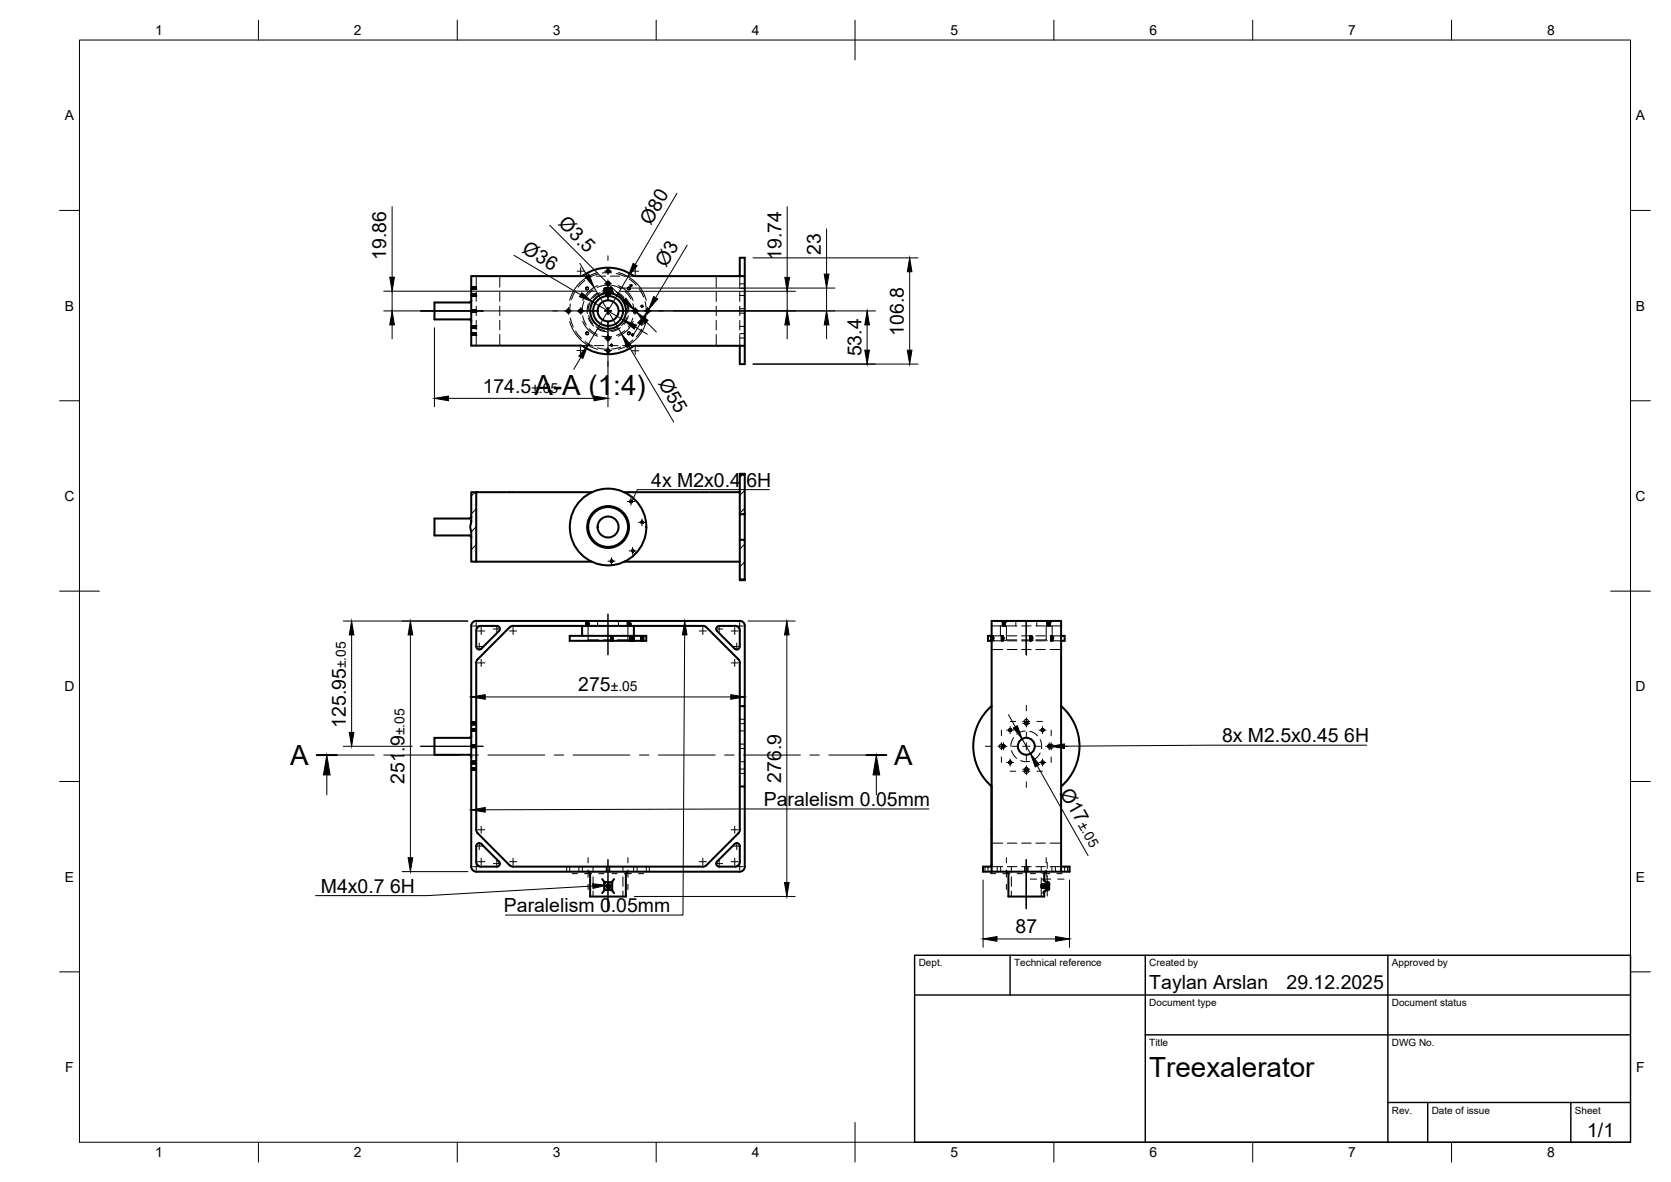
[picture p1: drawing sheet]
<svg xmlns="http://www.w3.org/2000/svg" width="420mm" height="297mm" viewBox="0 0 420 297" stroke-linecap="round" stroke-linejoin="round" font-family="sans-serif">
<defs><g id="words">
<g font-size="7">
<text x="134.4" y="99.4">A-A (1:4)</text>
<text x="73" y="192.2">A</text>
<text x="224.9" y="192.2">A</text>
<text x="289" y="270.6">Treexalerator</text>
</g>
<g font-size="4.9">
<text x="140.2" y="56.4" transform="rotate(45 140.2 56.4)">Ø3.5</text>
<text x="163.6" y="56.8" transform="rotate(-60 163.6 56.8)">Ø80</text>
<text x="97.1" y="65.3" transform="rotate(-90 97.1 65.3)">19.86</text>
<text x="131" y="63.4" transform="rotate(31 131 63.4)">Ø36</text>
<text x="196.5" y="65.3" transform="rotate(-90 196.5 65.3)">19.74</text>
<text x="206.4" y="64.1" transform="rotate(-90 206.4 64.1)">23</text>
<text x="167.5" y="67.4" transform="rotate(-59 167.5 67.4)">Ø3</text>
<text x="216.6" y="89.6" transform="rotate(-90 216.6 89.6)">53.4</text>
<text x="227.3" y="84.4" transform="rotate(-90 227.3 84.4)">106.8</text>
<text x="121.4" y="98.6">174.5</text>
<text x="165.4" y="96.3" transform="rotate(59 165.4 96.3)">Ø55</text>
<text x="163.7" y="122.4">4x M2x0.4</text>
<text x="187.7" y="122.4">6H</text>
<text x="145.4" y="173.7">275</text>
<text x="87" y="182.9" transform="rotate(-90 87 182.9)">125.95</text>
<text x="307.3" y="186.6">8x M2.5x0.45</text>
<text x="338" y="186.6">6H</text>
<text x="101.7" y="197" transform="rotate(-90 101.7 197)">251.9</text>
<text x="196.4" y="196.8" transform="rotate(-90 196.4 196.8)">276.9</text>
<text x="192" y="202.6">Paralelism 0.05mm</text>
<text x="266.4" y="199.2" transform="rotate(61 266.4 199.2)">Ø17</text>
<text x="80.7" y="224.4">M4x0.7</text>
<text x="98.1" y="224.4">6H</text>
<text x="126.7" y="229.3">Paralelism 0.05mm</text>
<text x="255.4" y="234.5">87</text>
<text x="289" y="248.5">Taylan Arslan</text>
<text x="323.5" y="248.5">29.12.2025</text>
<text x="399.1" y="285.7">1/1</text>
</g>
<g font-size="3.5">
<text x="39" y="8.8">1</text>
<text x="89" y="8.8">2</text>
<text x="139" y="8.8">3</text>
<text x="189" y="8.8">4</text>
<text x="239" y="8.8">5</text>
<text x="289" y="8.8">6</text>
<text x="339" y="8.8">7</text>
<text x="389" y="8.8">8</text>
<text x="16.3" y="30.2">A</text>
<text x="411.3" y="30.2">A</text>
<text x="16.3" y="78">B</text>
<text x="411.3" y="78">B</text>
<text x="133.6" y="98.6">±.05</text>
<text x="16.2" y="125.9">C</text>
<text x="411.2" y="125.9">C</text>
<text x="87" y="167.9" transform="rotate(-90 87 167.9)">±.05</text>
<text x="16.2" y="173.7">D</text>
<text x="153.6" y="173.7">±.05</text>
<text x="411.2" y="173.7">D</text>
<text x="101.7" y="184.8" transform="rotate(-90 101.7 184.8)">±.05</text>
<text x="271" y="207.3" transform="rotate(61 271 207.3)">±.05</text>
<text x="16.3" y="221.6">E</text>
<text x="411.3" y="221.6">E</text>
<text x="16.4" y="269.4">F</text>
<text x="411.4" y="269.4">F</text>
<text x="39" y="290.8">1</text>
<text x="89" y="290.8">2</text>
<text x="139" y="290.8">3</text>
<text x="189" y="290.8">4</text>
<text x="239" y="290.8">5</text>
<text x="289" y="290.8">6</text>
<text x="339" y="290.8">7</text>
<text x="389" y="290.8">8</text>
</g>
<g font-size="2.5">
<text x="231" y="242.9">Dept.</text>
<text x="255" y="242.9">Technical reference</text>
<text x="289" y="242.9">Created by</text>
<text x="350" y="242.9">Approved by</text>
<text x="289" y="252.8">Document type</text>
<text x="350" y="252.8">Document status</text>
<text x="289" y="262.9">Title</text>
<text x="350" y="262.9">DWG No.</text>
<text x="350" y="279.9">Rev.</text>
<text x="360" y="279.9">Date of issue</text>
<text x="396" y="279.9">Sheet</text>
</g>
</g></defs>
<!-- layer: Visible -->
<g fill="none" stroke="#000" stroke-width=".51">
<path d="M118.5 75.5l-.1 .2-.4 .3h-8.8v4.3h8.8h.3l.2 .5M146.7 69.2a10.9 10.9 0 0 1 12.3 0M146.8 69.2l-.8 .2h-27.5v17.5h27.4M152.2 72.4h1.5M152.2 72.4l-.3 .2-.1 1-.4 .3M153.7 72.4l.2 .2 .1 .9 .4 .4M159 69.2l.8 .2h26.2M186 69.4v-4.6h1.3v26.7h-1.3v-4.6M186 69.4h1.3M146 86.8l.7 .3M186 86.9h-26.5a11.1 11.1 0 0 1-12.8 .2M186 86.9h1.3"/>
<path d="M186 119.3h1.3v9.9h-1.3zM186 119.3v-.2h1.3v.2M118.5 123.7h1.2v17.4h-1.2v-7.4l-.3-1.1 .3-1.4zM118.5 129.8l-.1 .2-.4 .3h-8.8v4.3h8.8h.3l.2 .5M119.7 123.7h29.2M156.9 123.7h29.1M158.5 125.9v.3M158.9 138.3v.3M159.3 138.5l-.1-.3-.3 .1 .4 .1-.3 .3 .3-.2M161.3 131.1l.3-.1 .1 .3-.4 .1 .3-.2zM161.3 131.1v.3M186 135.6h1.3v10h-1.3z"/>
<path d="M186 129.2v6.4M187.3 129.2v6.4M119.7 141.1h29.1M124.9 157.3h-3.9a1.26 1.26 0 0 0-1.3 1.2v4a.77 .77 0 0 0 .5 .7 .77 .77 0 0 0 .8-.2M124.9 157.3a.75 .75 0 0 1 .7 .5 .75 .75 0 0 1-.1 .8l-4.5 4.4M129 157.3h48l.6 .3 8.1 8.1M129 157.3l-.9 .3-8 8.1M143.3 159.8h19.2v1.2h-19.2zM146.4 157.3v2.5M153.6 141.1h.3M153.6 140.9l.3-.1 .1 .3-.3 .1 .3-.2zM153.6 140.9v.3"/>
<path d="M157 141.1h29M159.4 157.3v2.5M180.3 157.5l.5-.2h4a1.26 1.26 0 0 1 1.2 1.2v4a.76 .76 0 0 1-.5 .7 .76 .76 0 0 1-.8-.2l-4.4-4.4a.75 .75 0 0 1 0-1.1zM186 145.6v.2h1.3v-.2M249.3 159.8h-.9v1.2h.9M266.8 159.8h.9v1.2h-.9M120.1 165.7l-.4 .9 .1 42.2 .3 .6 8 8 .9 .4M185.7 165.7l.3 .9v41.9l-.3 .9M186 177.5h1.3v-20.2a1.23 1.23 0 0 0-1.3-1.3h-66.2a1.26 1.26 0 0 0-1.3 1.3v60.5a1.29 1.29 0 0 0 1.2 1.3h66.3a1.3 1.3 0 0 0 1.3-1.3v-20.2h-1.3M187.3 177.5v20.1M249.4 177.4a13.4 13.4 0 0 0-.1 20.2v20.2M266.8 177.5a13.4 13.4 0 0 1 0 20.1"/>
<path d="M118 185.4h-8.8v4.3h8.8M118 189.7h.3l.2 .5M118.5 184.9l-.2 .4-.3 .1M252.1 187.4l.3-.1 .2 .2M252.1 187.4l.3-.1 .2 .2-.1 .3h-.3l.4-.2M252.1 187.3v.4M252.3 187.3v.5M252.6 187.4v.2M253.8 183.3l.3-.1 .2 .2M253.8 191.4l.3-.1 .2 .2M253.8 191.4l.4 .1-.1 .3-.2 .1 .4-.2M253.8 183.3l.4 .1-.1 .3h-.3"/>
<path d="M253.8 183.3v.4M253.8 191.4v.4M254.3 183.6l-.2 .2-.3-.1M254.3 183.4v.2M254.3 191.5v.2M257.9 181.6l.3-.1 .2 .4M257.9 193.1l.2-.1a.28 .28 0 0 1 .3 .4 .28 .28 0 0 1-.5 .1M257.9 193.1l.2-.1 .2 .3-.2 .3-.2-.1M257.9 181.6h.3l.1 .2-.1 .2h-.3M257.9 181.6v.4M257.9 193.1v.4M258.3 181.8h-.5"/>
<path d="M258.3 193.3h-.5M258.4 181.9l-.3 .2-.2-.1M262 183.3l.2-.1 .2 .2M262 183.3l.2-.1 .2 .2-.1 .3h-.3M262 191.4v.4M262 183.3v.4M262 191.4h.1a.28 .28 0 0 1 .3 .3 .28 .28 0 0 1-.4 .1l.2 .1 .2-.2-.1-.3zM262.5 183.4l-.2 .3h-.3M263.6 187.4l.1-.1a.28 .28 0 0 1 .4 .1 .28 .28 0 0 1-.1 .4 .28 .28 0 0 1-.4-.1l.3 .1 .2-.2-.2-.3zM263.6 187.3v.4M263.8 187.3v.5M119.7 212.6v3.9a1.26 1.26 0 0 0 1.3 1.3h3.9"/>
<path d="M121 212.1l4.5 4.4a.75 .75 0 0 1 .1 .8 .75 .75 0 0 1-.7 .5M121 212.1a.75 .75 0 0 0-.8-.2 .75 .75 0 0 0-.4 .7M147.9 219l.2 .1 .3 .4M148.4 219.5v5.8h9v-5.8M157.9 219l-.4 .3-.1 .2M185.7 209.4l-8.1 8-.6 .4h-48M186 212.6a.75 .75 0 0 0-.5-.7 .75 .75 0 0 0-.8 .2l-4.4 4.4a.75 .75 0 0 0-.2 .8 .75 .75 0 0 0 .7 .5h4a1.26 1.26 0 0 0 1.2-1.3v-3.9M249.3 217.8h-2.1v1.3h2.1M253.1 219l.2 .1 .3 .4M253.6 219.5v5.8h9v-.9a.79 .79 0 0 1 .7-.7M262.6 219.5v1.4M263.1 219l-.5 .3v.2"/>
<path d="M266.8 217.8h2.1v1.3h-19.6M266.8 217.8v-61.8h-17.5v63.1M266.8 217.8v1.3M151.4 220.9l.5 .7v2.2l-.5 .6M152.2 221.9l-.3-.2h2l-.2 .2M152.2 223.4l-.3 .3h2l.5 .7M152.9 222.3l.4 .1v.4l-.2 .3h-.4l-.2-.3 .1 .2 .5 .2 .3-.3M152.9 222.3l.4 .1 .1 .5M152.9 222.3l-.3 .1-.1 .3M154.4 220.9l-.5 .7v2.1l-.2-.3M262.3 220.9l.4 .6 .9 .2 .2 .2v1.7l-1 .2-.5 .6M262.6 220.9a.75 .75 0 0 0 .7 .8"/>
<circle cx="142.9" cy="78.1" r=".37"/>
<circle cx="146" cy="78.1" r=".43"/>
<circle cx="152.9" cy="78.1" r="4.5"/>
<circle cx="152.9" cy="68.1" r=".37"/>
<circle cx="152.9" cy="71.2" r=".43"/>
<circle cx="152.9" cy="78.1" r="2.64"/>
<circle cx="152.9" cy="78.1" r="3.8"/>
<circle cx="159.8" cy="78.1" r=".43"/>
<circle cx="162.9" cy="78.1" r=".37"/>
<circle cx="152.9" cy="88.1" r=".37"/>
<circle cx="152.9" cy="85" r=".43"/>
<circle cx="152.9" cy="132.4" r="9.6"/>
<circle cx="152.9" cy="132.4" r="5.3"/>
<circle cx="152.9" cy="132.4" r="2.64"/>
<circle cx="152.9" cy="132.4" r="5"/>
<circle cx="158.7" cy="126" r=".21"/>
<circle cx="258.1" cy="187.5" r="2.13"/>
</g>
<!-- layer: Hidden -->
<g fill="none" stroke="#000" stroke-width=".25">
<path d="M118.5 77.8v.7l.1-.7v.6v-.5l-.1 .5 .2-.5v.5M118.5 77.8l.1 .7v-.7v.4M118.5 73.8l.1 .6v-.6v.1v.3v-.4l-.1 .6zM118.5 72.1l.1 .6v-.6v.1v.3v-.4l-.1 .6zM118.5 77.8h.1M118.5 73.8h.1M118.5 72.1h.1M118.5 77.8v.1M118.5 78.4h.1M118.5 74.3h.1M118.5 72.7h.1M118.5 78.4l.1 .1"/>
<path d="M118.5 74.3l.1 .1M118.5 77.9h.1M118.6 78.5h.1M118.6 74.4h.1M118.6 72.7h.1M118.6 77.8h.1M118.6 78.4v.1M118.6 77.8v.1M118.6 73.8h.1M118.6 74.3v.1M118.6 72.1h.1M118.6 78.4h.1"/>
<path d="M118.6 74.3h.1M118.6 77.8l.1 .1M118.6 78.4l.1 .1M118.6 74.3l.1 .1M118.6 74.2v.1v-.5l-.1 .5v-.5l.2 .5M118.6 72.5v.2v-.6l-.1 .6v-.6l.2 .5M118.6 77.9h.1M118.7 78.5h.1M118.7 74.4h.1M118.7 72.7h.1M118.7 72.7h.2M118.7 78.4l.2 .1"/>
<path d="M118.7 78.4v.1M118.7 74.3l.2 .1M118.7 74.3v.1M118.7 77.8h.1M118.7 73.8h.1M118.7 72.1h.1M118.7 77.8v.1M118.8 78.1v-.2l.1 .5v-.5l.1 .5 .1-.5-.1 .5v-.5l-.1 .5v-.5l-.1 .3M118.8 73.8l.1 .6 .1-.6-.1 .6v-.6l-.1 .6-.1-.3v.2l.1 .1zM118.8 77.8h.1M118.8 73.8h.1M118.8 72.1h.1"/>
<path d="M118.8 77.8l.1 .1M118.9 77.9v.5l-.1-.6v.7v-.7l.1 .7v-.7l.1 .1M118.9 73.8h.1M118.9 72.1h.1M118.9 78.5h.1M118.9 74.4h.1M118.9 72.7h.1M118.9 77.8h.1M118.9 78.4v.1M118.9 77.8v.1M118.9 74.3v.1M118.9 78.4h.1"/>
<path d="M118.9 74.3h.1M119 77.8v.1M119 78.4v.1M119 73.8h.1M119 74.3v.1M119 72.1h.1M119 72.7h.1M119 77.9h.1M119 78.5h.1M119 74.4h.1M119 73.9v.4l-.1-.5v.5l-.1-.5v.2M119 72.2v.5l-.1-.6v.6l-.1-.6 .1 .6 .1-.6-.1 .6-.1-.6v.6l-.1-.3"/>
<path d="M119 78.4h.1M119 74.3h.1M119.1 77.8v.7l.1-.7v.7l.1-.5M119.1 73.8v.6l.1-.6v.6l.1-.6 .1 .5v-.5l.1 .4M119.1 73.8v.6l.1-.6v.6l.1-.4M119.1 72.1l.1 .6 .1-.4-.1 .4v-.6l-.1 .6zM119.1 77.8h.1M119.1 73.8h.1M119.1 72.1h.1M119.1 78.4v.1M119.1 77.8v.1M119.1 74.3v.1"/>
<path d="M119.1 72.7h.1M119.1 73.9l-.1 .4v-.5l-.1 .5v-.5l-.1 .4M119.1 72.2l-.1 .5v-.6l-.1 .6v-.6l-.1 .4M119.1 78.5h.1M119.1 74.4h.1M119.1 77.9h.1M119.1 78.1l.1 .3 .1-.5v.5l.1-.5v.5M119.1 74l.1 .3 .1-.5v.5l.1-.5v.5M119.1 72.4l.1 .3v-.6l.1 .6 .1-.6v.6M119.2 77.8h.1M119.2 73.8h.1M119.2 72.1h.1"/>
<path d="M119.2 77.8h.2M119.2 77.8l-.1 .1M119.2 73.8h.2M119.2 73.8h-.1M119.2 72.1h.2M119.2 72.1h-.1M119.2 78l.1 .4v-.5l.1 .5v-.5l.1 .4M119.2 72.2l.1 .4v-.5l.1 .6v-.6l.1 .4M119.2 78.5h.1M119.2 74.4h.1M119.2 72.7h.1M119.3 78.5h.1"/>
<path d="M119.3 74.4h.1M119.3 72.7h.1M119.4 72.4v-.3v.6l.1-.6v.6l.1-.1M119.4 77.8v.7l.1-.7 .1 .7zM119.4 72.4v-.3l.1 .6v-.6l.1 .5M119.4 77.8h.1M119.4 78.4l-.1 .1M119.4 73.8h.1M119.4 74.3l-.1 .1M119.4 72.7h-.1M119.4 72.1h.1M119.4 78.4h.1"/>
<path d="M119.4 74.3h.1M119.4 72.7h.1M119.4 77.8v.1M119.4 78.4v.1M119.4 74.3v.1M119.4 78.5h.1M119.4 74.4h.1M119.4 77.9h.1M119.5 78.4v.1M119.5 74.3v.1M119.5 72.7h.1M119.5 78.4h.1"/>
<path d="M119.5 74.3h.1M119.5 77.8h.1M119.5 73.8h.1M119.5 72.1h.1M119.5 77.8v.1M119.5 78.3l.1-.4v.5l.1-.5v.5M119.5 74.2l.1-.4v.5l.1-.5v.5M119.5 72.5l.1-.4v.6l.1-.6v.6M119.5 78.5h.1M119.5 74.4h.1M119.5 77.9h.1M119.6 74.3l-.1 .1v-.6l-.1 .6v-.6v.6l.1-.6 .1 .5"/>
<path d="M119.6 77.8h.1M119.6 78.4v.1M119.6 77.8v.1M119.6 73.8h.1M119.6 74.3v.1M119.6 72.7h.1M119.6 72.1h.1M119.6 78.4h.1M119.6 74.3h.1M119.6 77.8l.1 .1M119.6 78.4l.1 .1M119.6 74.3l.1 .1"/>
<path d="M119.7 77.9h.1M119.7 73.8h.1M119.7 72.1h.1M119.7 78.5h.1M119.7 74.4h.1M119.7 72.7h.1M119.7 77.8h.1M119.7 78.4v.1M119.7 77.8v.1M119.7 74.3v.1M119.7 78.4h.1M119.7 74.3h.1"/>
<path d="M119.7 78v-.2v.6M119.7 77.9v.6M119.7 78.2v.2v-.5l-.1 .5M119.7 73.9v-.1v.6M119.7 73.8v.6M119.7 74.1v.2v-.5l-.1 .5M119.7 72.1v.6v-.6v.1M119.7 72.4v.3v-.6l-.1 .6M119.7 69.4v2.8M119.7 73.3v2.4M119.7 76.9v2.4M125.7 69.4v2.8"/>
<path d="M125.7 73.3v2.4M125.7 76.9v2.4M143.4 76.4l-.1 2.3M143.4 79.9l.7 2.3M144.7 73.1l-1 2.1M146 69.4h2.7M146.5 79.4l.9 2.2M146.9 75.7l-.5 2.4M147.1 70.5l-1.7 1.6M147.4 72.7h.5M147.5 72.1l-.2 .3 .1 .3-.1-.3 .2-.2 .4 .2v.3M147.7 72.1l-.4 .1-.1 .4 .3 .3 .4-.1 .1-.4-.2-.3 .2 .3-.1 .3"/>
<path d="M148 76.4l-.3 1.1v1.3M148 80l.6 1.2 .7 .8M148 79.3l.5 1.3 .5 .7M148.4 75.9l-.4 1-.1 1.2M149.1 72.8l-1.7 1.8M149.9 69.4h2.4M150.2 68.9l-2.1 .9M150.2 73.6l-.7 .5-1 1.2M150.9 73.5l-1.1 .7-.7 .7M152 73.2h1.4l.9 .2M152.4 73.9h1l-1 .1 .3 .1M152.4 72.6h.1"/>
<path d="M152.4 73.2h.1M152.4 73.9h.1M152.4 74.4h.1M152.4 72.7v.1M152.4 72.8v.2M152.4 73l.1 .1M152.4 73.2v.1M152.4 73.7v.2M152.4 73.9v.1M152.4 74l.1 .1M152.4 73.3l.1 .1M152.4 72.8h.1"/>
<path d="M152.4 73h.1M152.4 73.3h.1M152.4 73.7h.1M152.4 74h.1M152.5 72.7h.9l-1 .1h.4M152.5 73.9h.9l-1 .1 .2 .1M152.5 72.4l.8 .1-.8 .1h.3M152.5 72.4h.1M152.5 72.5v.1M152.5 73.4h.1M152.5 73.6h.1M152.5 74.1v.1"/>
<path d="M152.5 74.3h.1M152.5 74.1v.2M152.5 73.4v.2M152.5 72.4v.1M152.5 73.1h-.1M152.5 74.3l-.1 .1M152.5 72.6h-.1M152.5 73.6l-.1 .1M152.6 72.7l.7 .1-.8 .1h.8M152.6 72.7h.8l-1 .1h.5M152.6 71.7l-2.4 .5M152.6 72.7l-.1 .1h.8l-.8 .1 .6 .1"/>
<path d="M152.8 73.1h.5l-.8 .1 .8 .1h-.1M152.8 73.5h.5l-.8 .1 .8 .1h-.9l1-.1h-.5M152.8 72.9l-.4 .1 1 .1h-.9M152.9 72.9l-.5 .1 1 .1h-.8l.7 .1-.8 .1h.8M152.9 72.4h.4l-.8 .1 .6 .1M153 73.5l.4 .1-1 .1 .9 .1M153 74.2h-.6l1 .1h-.8M153 73.5h.3l-.8 .1h.8l-.3 .1M153 73.8l.3 .1-.8 .1h.8l-.3 .1M153.1 74.2h-.7l1 .1-.7 .1M153.2 73.8h.1l-.8 .1 .8 .1-.5 .1M153.2 74.2l-.7 .1 .8 .1"/>
<path d="M153.2 72.4l-.8 .1h1M153.2 74.2l-.7 .1h.8l-.2 .1M153.3 72.8h.1M153.3 73h.1M153.3 73.8v.1M153.3 73.9l.1 .2M153.3 74.4h.1M153.3 73.3l.1 .1M153.3 73l.1 .1M153.3 72.8v.2M153.4 73.2l-1 .1 1 .1-.4 .1M153.4 72.4l-1 .1h1"/>
<path d="M153.4 73.2l-1 .1 1 .1-.3 .1M153.4 72.4v.1M153.4 72.5h.1M153.4 73.2h.1M153.4 73.8h.1M153.4 72.5v.2M153.4 73.1v.1M153.4 73.3h-.1M153.4 73.4v.2M153.4 73.6v.2M153.4 74.1v.2M153.4 74.3l-.1 .1"/>
<path d="M153.4 72.7l-.1 .1M153.4 73.8h-.1M153.4 72.7h.1M153.4 73.1h.1M153.4 73.4h.1M153.4 73.6h.1M153.4 74.1h.1M153.4 74.3h.1M153.5 69.4h2.4M153.8 68.6h-2.4M153.8 73l-1.3-.1-1.1 .2M153.8 71.7l1.2 .3 1.1 .5"/>
<path d="M154.9 68.7l2.3 .8M154.9 73.3l1.3 .8 .7 .7M155.4 73.8l.8 .6 .9 1M157 69.4h2.7M157.1 73.2l.9 .9 .6 1.1M157.6 75.8l.4 1 .1 1.3M157.6 76.4l.3 1.4-.1 .9M157.6 79.9l-.5 1-.8 .9M157.9 72.7l-.1-.3 .2-.2 .4 .2v.3M158 79.3l-.5 1.4-.6 .8M158 72.1l-.3 .4 .4 .4 .4-.3-.3-.5M158.2 70.1l1.8 1.6"/>
<path d="M158.4 71.8l.4 .1M158.5 71.6h.3l.1 .2M158.8 71.6l-.4 .1M158.9 71.7l-.4-.2v.5l.4-.2-.4 .1M159.1 76.3l.2 1.1v1.4M159.1 80l-1.1 2.2M160.7 72.6l1.2 2.1M161.2 77l.4 .1M161.3 76.8h.3l.1 .2M161.6 76.8l-.4 .1M161.7 76.9l-.4-.2-.1 .4 .3 .1 .2-.1h-.4M162.2 75.8l.3 2.3"/>
<path d="M162.4 79.3l-.5 2.3M180.1 69.4v2.8M180.1 73.4v2.4M180.1 76.9v2.4M186 69.4v2.8M186 73.4v2.4M186 76.9v2.4M186 77.6h1.3M186 78.7h1.3M186 74.3h1.3M186 71.3h1.3M186 72.4h1.3"/>
<path d="M118.5 83.6l.1 .6v-.6v.4M118.5 81.9v.6l.1-.6v.4M118.5 81.9l.1 .6v-.5l-.1 .4 .2-.4v.5M118.5 83.6h.1M118.5 81.9h.1M118.5 81.9v.1M118.5 82.5h.1M118.5 84.2h.1M118.5 82h.1M118.6 84.2h.1M118.6 82.5h.1M118.6 83.6h.1"/>
<path d="M118.6 81.9h.1M118.6 81.9v.1M118.6 81.9l.1 .1M118.6 84v.2v-.6l-.1 .6v-.6l.2 .5M118.6 82h.1M118.7 84.2h.1M118.7 82.5h.1M118.7 84.2h.2M118.7 82.5h.2M118.7 83.6h.1M118.7 81.9h.1M118.7 81.9v.1"/>
<path d="M118.8 82.2v-.2l.1 .5v-.5l.1 .5 .1-.5-.1 .5v-.5l-.1 .5v-.5l-.1 .3M118.8 83.6h.1M118.8 81.9h.1M118.8 81.9l.1 .1M118.9 82v.5l-.1-.6v.6v-.6l.1 .6 .1-.5M118.9 83.6h.1M118.9 84.2h.1M118.9 82.5h.1M118.9 81.9h.1M118.9 81.9v.1M119 83.7l-.1 .5-.1-.6v.6l-.1-.3M119 83.7l-.1 .5-.1-.6v.6v-.6l.1 .6v-.6l.1 .6 .1-.5-.1 .5v-.6l-.1 .6v-.6l-.1 .4"/>
<path d="M119 84.2h.1M119 83.6h.1M119 81.9v.1M119 82.5h.1M119 82h.1M119.1 83.6l.1 .6 .1-.4-.1 .4v-.6l-.1 .6zM119.1 81.9l.1 .6 .1-.4-.1 .4v-.6l-.1 .6zM119.1 83.6h.1M119.1 81.9h.1M119.1 84.2h.1M119.1 82.5h.1M119.1 81.9v.1"/>
<path d="M119.1 82h.1M119.1 83.9l.1 .3 .1-.6v.6l.1-.6v.6M119.1 82.2l.1 .3 .1-.5v.5l.1-.5v.5M119.2 83.6h.1M119.2 81.9h.1M119.2 83.6h.2M119.2 83.6h-.1M119.2 81.9h.2M119.2 81.9l-.1 .1M119.2 83.7l.1 .4v-.5l.1 .6v-.6l.1 .4M119.2 82l.1 .5v-.5l.1 .5v-.5l.1 .3M119.2 84.2h.1"/>
<path d="M119.2 82.5h.1M119.3 84.2h.1M119.3 82.5h.1M119.4 83.9v-.3v.6l.1-.6 .1 .6-.1-.6v.6l-.1-.6v.3M119.4 81.9v.6l.1-.6 .1 .6zM119.4 83.6h.1M119.4 84.2h-.1M119.4 81.9h.1M119.4 82.5h-.1M119.4 82.5h.1M119.4 84.2h.1M119.4 81.9v.1"/>
<path d="M119.4 82h.1M119.5 84.2h.1M119.5 82.5h.1M119.5 83.6h.1M119.5 81.9h.1M119.5 81.9v.1M119.5 84l.1-.4v.6l.1-.6v.6M119.5 82.3l.1-.3v.5l.1-.5v.5M119.5 82h.1M119.6 83.6h.1M119.6 84.2h.1M119.6 81.9h.1"/>
<path d="M119.6 82.5h.1M119.6 81.9v.1M119.6 81.9l.1 .1M119.7 82h.1M119.7 83.6h.1M119.7 84.2h.1M119.7 82.5h.1M119.7 81.9v.1M119.7 83.7v-.1v.6M119.7 83.6v.6M119.7 83.9v.3v-.6l-.1 .6M119.7 82v-.1v.6"/>
<path d="M119.7 81.9v.6M119.7 82.2v.3v-.5l-.1 .5M119.7 81.9h.1M119.7 80.5v2.4M119.7 84.1v2.8M125.7 80.5v2.4M125.7 84.1v2.8M144.7 83.2l1.5 1.9M145.9 86.9h2.4M147.1 85.8l2 1.2M147.4 84l-.1-.3 .2-.2 .4 .1v.4M147.5 83.4l-.3 .4 .4 .4 .4-.4-.3-.4"/>
<path d="M148.2 82.6l2 1.5M149.4 86.9h2.4M149.9 82.1l1 .6 1.1 .4M150.3 87.4l2.3 .4M150.3 82.7l1 .4 1.3 .3M151.3 84.5l2.5 .1M153 86.9h2.4M153.5 86.8l.2 .2 .2-.1M153.6 86.6l.3-.1 .1 .3M153.9 86.6l-.4 .1M154 86.7l-.4-.2-.1 .2 .1 .2 .4-.1-.4 .1M155.4 82.5l-1.4 .5-.8 .1"/>
<path d="M156 82.3l-.9 .6-1.3 .4M156.1 87.2l-2.3 .5M156.6 86.9h2.4M157.1 83.1l-2.1 1.2M157.9 84l-.1-.3 .2-.2 .4 .1v.4M158 83.4l-.3 .4 .4 .4 .4-.4-.3-.4M158.8 84.2l.4 .1M158.9 84h.3l.1 .2M159.2 85.4l-2 1.3M159.2 84l-.4 .1M159.3 84.1l-.3-.2-.1 .4 .2 .1 .2-.1h-.4M160.1 86.9h2.4"/>
<path d="M161.4 82.7l-1.4 1.9M163.7 86.9h2.4M167.3 86.9h2.4M170.9 86.9h2.3M174.4 86.9h4.9M180.1 80.5v2.4M180.1 84.1v2.8M180.4 86.9h2.4M184 86.9h3.3M186 80.5v2.4M186 84.1v2.8M186 83.8h1.3"/>
<path d="M186 84.9h1.3M186 82h1.3M147.2 156.6h.1M147.2 156.7h.1M147.2 156.8h.1M147.2 157h.1M147.2 157.1h.1M147.2 157.2h.1M147.2 156.1h.1M147.2 156.2h.1M147.2 156.3h.1M147.2 156.4v.1"/>
<path d="M147.2 157.2l.1 .1M147.2 156.8l.1 .1M147.2 156.5h.1M147.2 156.3l.1 .1M147.2 156.2l.1 .1M147.3 156l-.1 .1M147.3 156.8h.7l-.8-.1 .8-.1-.8 .1 .8 .1h-.8l.2 .1M147.3 157.2l.7 .1h-.3M147.3 156.5l-.1 .1M147.3 156.7h-.1M147.3 156.4h-.1M147.3 157.3h.1"/>
<path d="M147.3 156.2h-.1M147.3 156.3h-.1M147.3 156.8h-.1M147.3 156.9l-.1 .1M147.3 157l-.1 .1M147.3 157.2h-.1M147.3 156.1v.1M147.3 156.3h.1M147.3 156.4h.1M147.3 156.5h.1M147.3 156.6v.1M147.3 156.7v.1"/>
<path d="M147.3 156.9h.1M147.3 157h.1M147.3 157.1v.1M147.4 156l.5 .1-.6 .1h.6l-.3 .1M147.4 156.7l.5 .1-.6 .1h.6l-.3 .1M147.4 156.4h.6h-.8l.8 .1-.2 .1M147.4 156.9l-.2 .1h.8l-.8 .1h.6M147.4 156.4h.5l-.6 .1 .6 .1h-.6M147.5 157.2l.5 .1h-.5M147.5 156l-.3 .1h.8l-.8 .1 .8 .1M147.6 156.4h.4h-.8l.8 .1-.4 .1M147.7 156.9l-.5 .1h.8l-.8 .1h.5"/>
<path d="M147.7 157.1h-.4l.6 .1-.6 .1h.6v3.5M147.7 156.4h-.4l.6 .1h-.6l.5 .1M147.7 156l-.5 .1 .8 .1h-.8l.6 .1M147.7 157.1h.2l-.6 .1h.6l-.5 .1M147.9 156l-.6 .1 .6 .1h-.6l.2 .1M147.9 156.7l-.6 .1h.6l-.6 .1 .5 .1M147.9 157.2l.1 .1M147.9 156.9h.1M147.9 156.7l.1 .1M147.9 156.1h.1M147.9 156.2l.1 .1M147.9 156.3l.1 .1"/>
<path d="M147.9 156.5h.1M147.9 156.6h.1M147.9 157h.1M147.9 157.1h.1M147.9 156.2h.1M147.9 156.3h.1M147.9 156.4v.1M147.9 156.7h.1M147.9 156.8v.1M147.9 156.9v.1M147.9 157.2h.1M148 156l-.1 .1"/>
<path d="M148 156.6h.1M148 156.8h.1M148 156.9h.1M148 157h.1M148 157.1h.1M148 156.1v.1M148 156.3h.1M148 156.4h.1M148 156.5h.1M148 157.3h.1M148 156.2h-.1M148 156.3h-.1"/>
<path d="M148 156.4h-.1M148 156.5l-.1 .1M148 156.6l-.1 .1M148 156.8h-.1M148 156.9h-.1M148 157l-.1 .1M148 157.1l-.1 .1M150.3 156v1.3M153.5 159.9h.1M153.5 159.9v.1M153.5 159.8h.1M153.5 159.8l.5 .1h-.5l.5 .1h-.5h.2"/>
<path d="M153.5 159.8h.5l-.5 .1h.5l-.5 .1h.2M153.6 159.8v.1M153.6 159.9h-.1M153.6 159.9l.4 .1h-.4l.4 .1h-.4l.4 .1h-.3M153.9 159.8l-.3 .1h.4l-.4 .1h.4h-.3M154 159.8h.1M154 159.9h.1M154 160h.1M154 159.9v.1M155.5 156v1.3M157.7 156.6h.1M157.7 156.7h.1"/>
<path d="M157.7 156.8h.1M157.7 157h.1M157.7 157.1h.1M157.7 157.2h.1M157.7 156.1h.1M157.7 156.2h.1M157.7 156.3h.1M157.7 156.4v.1M157.7 157.2l.1 .1M157.7 156.8l.1 .1M157.7 156.5h.1M157.7 156.3l.1 .1"/>
<path d="M157.7 156.2l.1 .1M157.8 156l-.1 .1M157.8 156.8h.7l-.8-.1 .8-.1-.8 .1 .8 .1h-.8l.2 .1M157.8 157.2l.7 .1h-.3M157.8 156.5l-.1 .1M157.8 156.7h-.1M157.8 156.4h-.1M157.8 157.3h.1M157.8 156.2h-.1M157.8 156.3h-.1M157.8 156.8h-.1M157.8 156.9l-.1 .1"/>
<path d="M157.8 157l-.1 .1M157.8 157.2h-.1M157.8 156.1v.1M157.8 156.3h.1M157.8 156.4h.1M157.8 156.5h.1M157.8 156.6v.1M157.8 156.7v.1M157.8 156.9h.1M157.8 157h.1M157.8 157.1v.1M157.9 156l.6 .1-.7 .1h.7l-.4 .1"/>
<path d="M157.9 156.7l.6 .1-.7 .1h.7l-.4 .1M157.9 156.4h.6h-.8l.8 .1-.2 .1M157.9 156.4h.6l-.7 .1 .7 .1h-.7M158 156.9l-.3 .1h.8l-.8 .1h.6M158 157.2l.5 .1h-.5M158 156l-.3 .1h.8l-.8 .1 .8 .1M158.1 156.4h.4h-.7l.7 .1-.4 .1M158.2 156.9l-.5 .1h.8l-.8 .1h.5M158.2 157.1h-.4l.6 .1-.6 .1h.6M158.2 156.4h-.4l.6 .1h-.6l.5 .1M158.2 156l-.4 .1 .7 .1h-.8l.6 .1M158.2 157.1h.3h-.7l.7 .1-.7 .1 .1 3.5"/>
<path d="M158.4 156l-.6 .1 .6 .1h-.6l.2 .1M158.4 159.8l.5 .1h-.5h.5l-.5 .1h.2M158.4 159.8h.5l-.5 .1h.5l-.5 .1h.2M158.4 159.9h.1M158.4 159.9v.1M158.4 159.8h.1M158.4 156.7l-.6 .1 .7 .1h-.7l.5 .1M158.4 156.7l.1 .1M158.5 156.1h.1M158.5 156.2h.1M158.5 156.3h.1M158.5 156.4v.1"/>
<path d="M158.5 156.6h.1M158.5 156.7h.1M158.5 156.8v.1M158.5 156.9v.1M158.5 157.1h.1M158.5 157.2h.1M158.5 159.8v.1M158.5 159.9h-.1M158.5 156v.1M158.5 156.8h.1M158.5 156.9h.1M158.5 157h.1"/>
<path d="M158.5 156.1v.1M158.5 156.4h.1M158.5 156.5h.1M158.5 157.3h.1M158.5 156.2v.1M158.5 156.3v.1M158.5 156.5v.1M158.5 156.6l-.1 .1M158.5 157v.1M158.5 157.1v.2M158.5 159.9l.4 .1h-.4l.4 .1h-.4l.4 .1h-.3M158.8 159.8l-.3 .1h.4l-.4 .1h.4h-.3"/>
<path d="M158.8 159.8l.5 .1h-.5h.5l-.5 .1h.2h.3h-.4l.4-.1h-.4l.3-.1M158.8 159.9h.1M158.8 159.8h.1M158.9 160h-.1M158.9 159.9h.1M158.9 159.8v1.2M158.9 159.9v.1M158.9 159.9h-.1M158.9 159.9l.4 .1h-.4l.4 .1h-.4l.4 .1h-.3M159.3 159.8h.1M159.3 159.9h.1M159.3 160h.1"/>
<path d="M159.3 159.9v.1M161.2 159.8l.5 .1h-.5h.5l-.5 .1h.2h.2h-.4l.4-.1h-.4l.4-.1M161.2 159.9h.1M161.2 159.9v.1M161.2 159.8h.1M161.2 159.8v.1M161.3 159.9l.3 .1h-.4l.4 .1h-.4l.4 .1h-.2M161.6 159.8h.1M161.6 159.9h.1M161.6 160h.1M161.6 159.9v.1M161.7 159.9h-.1"/>
<path d="M161.7 159.9h.1M249.2 159.9h.1M249.2 159.8l.1 .1M249.2 159.9l.1 .1M249.2 159.8h.1M249.3 160h.1M249.3 160h-.1M249.3 159.9h-.1M249.3 159.8l.4 .1-.4 .1h.4M249.3 159.8l3 .1h-.5l.5 .1h-.4M249.3 157.3h2.8M249.4 159.8h-.2l.5 .1h-.5l.5 .1h-.5"/>
<path d="M249.4 159.9l-.1 .1h.4l-.4 .1h.4l-.4 .1h.4h-.2M249.5 159.8h-.3l.5 .1h-.5l.5 .1h-.4M249.7 159.8v.1M249.7 159.9h.1M249.7 159.9v.1M249.7 159.8h.1M249.7 160h.1M251.5 157.3v2.5M251.8 159.9h.1M251.8 159.9v.1M251.8 159.8v.1M251.8 160h.1"/>
<path d="M251.9 159.8l.3 .1-.3 .1h.3M252 159.8h-.2l.5 .1h-.5l.5 .1h-.5M252 159.9l-.2 .1h.4l-.4 .1h.4l-.4 .1h.4h-.1M252 156.7l.8 .1-.8-.1h.8l-.4-.1h.2l.2 .1zM252 157.2l.8 .1zM252 156.1h.1M252 156.2h.1M252 156.4h.1M252 156.5h.1M252 157.2h.1M252 156.5l.1 .7M252 157.3h.1"/>
<path d="M252 156.4v.1M252 156.2l.1 .1M252 156.1v.1M252.1 157.1l-.1 .1M252.1 156l-.1 .1M252.1 156.3l-.1 .1M252.1 157.3h.1M252.1 156.3l.7 .1-.8 .1h.8M252.2 159.8v.1M252.2 159.9h.1M252.2 159.9l.1 .1M252.3 159.8h-.1"/>
<path d="M252.3 160h-.1M252.3 160h.1M252.3 157.1h.4l-.6 .1 .6 .1h-.6l.6-.1h-.6l.6-.1h-.1M252.4 156.4h-.3l.6 .1h-.6l.6 .1h-.1M252.6 156.7l.1 .1h-.6l.6 .1h-.6l.3 .1M252.6 156.7l-.5 .1 .6 .1h-.6l.6 .1M252.7 156.4h-.6l.6 .1-.6 .1h.5M252.7 156.9l-.7 .1h.8l-.8 .1h.2M252.7 156.5v.5M252.7 157l.1 .3M252.8 156.9l-.7 .1 .7 .1h-.8h.2M252.8 156l-.8 .1 .8 .1h-.8h.7h-.6l.6-.1h-.6h.6l-.6 .1h.6l-.1 .1"/>
<path d="M252.8 156l-.8 .1 .8 .1h-.8l.3 .1M252.8 156h.1M252.8 156.2h.1M252.8 156.3h.1M252.8 156.4h.1M252.8 157.3h.1M252.8 156v.2M252.8 156.2v.1M252.8 156.3v.1M252.8 156.4l-.1 .1M253 157.3v3.5M253.3 159.8h2.4"/>
<path d="M253.3 157.3h2.4M255.4 156v1.3M256.9 159.8l2.6 .1h-.5l.5 .1h-.4M256.9 157.3h2.4M259 159.9h.1M259 159.9v.1M259 159.8v.1M259 160h.1M259.1 159.8l.3 .1-.3 .1h.3M259.2 159.8h-.2l.5 .1h-.5l.5 .1h-.5M259.2 159.9l-.2 .1h.4l-.4 .1h.4l-.4 .1h.4h-.1M259.4 159.9h.1"/>
<path d="M259.4 159.9l.1 .1M259.5 159.8l-.1 .1M259.5 160h-.1M259.5 160h.1M260.5 159.8h2.3M260.5 157.3h2.3M260.7 156v1.3M263.1 157.3v3.5M263.3 157l.8 .1h-.8l.8-.1zM263.3 156.1h.1M263.3 156.2h.1M263.3 156.4h.1"/>
<path d="M263.3 156.5h.1M263.3 157.2h.1M263.3 156.5v.7M263.3 157.3h.1M263.3 156.4v.1M263.3 156.2l.1 .1M263.3 156.1v.1M263.4 156l-.1 .1M263.4 156.3l-.1 .1M263.4 157.3h.1M263.4 156.3l.7 .1-.8 .1h.7M263.4 156.3l-.1 .1h.8l-.8 .1h.7"/>
<path d="M263.5 157.2h-.2l.8 .1M263.5 157.2l-.2 .1h.8M263.6 157.1h.4l-.6 .1 .6 .1h-.6l.6-.1h-.6l.6-.1h-.2M263.7 156.6l.4 .1h-.8l.8 .1-.8-.1h.8l-.4-.1M263.7 156.4h-.3l.6 .1h-.6l.6 .1h-.2M263.8 156.7l.2 .1h-.6l.6 .1h-.6l.3 .1M263.9 156.7l-.5 .1 .6 .1h-.6l.5 .1M263.9 156.4h-.5l.6 .1-.6 .1h.5M264 156.5v.5M264 157v.3M264 157.3h.1M264 159.8h2.8"/>
<path d="M264 157.3h2.8M264.1 156l-.8 .1 .8 .1h-.8h.7h-.6l.6-.1h-.6h.6l-.6 .1h.6l-.2 .1M264.1 156l-.8 .1 .8 .1h-.8l.2 .1M264.1 156h.1M264.1 156.2h.1M264.1 156.3h.1M264.1 156.4h.1M264.1 157.3h.1M264.1 156v.2M264.1 156.2v.1M264.1 156.3v.1M264.1 156.4l-.1 .1"/>
<path d="M264.2 159.9h.1M264.2 159.9l.1 .1M264.2 159.8l.1 .1M264.2 159.8h.1M264.3 159.9h.1M264.3 160h.1M264.3 160h-.1M264.3 159.9h-.1M264.3 159.8l.4 .1-.4 .1h.3M264.4 159.8h-.2l.5 .1h-.5l.5 .1h-.5M264.5 159.9l-.2 .1h.4l-.4 .1h.4l-.4 .1h.4h-.2M264.5 159.8h-.3l.5 .1h-.5l.5 .1h-.4"/>
<path d="M264.6 157.3v2.5M264.7 159.9h.1M264.7 159.9v.1M264.7 159.8v.1M264.7 160h.1M147.9 160.8h2.6M147.9 160.8l-.3 .2M151.7 160.8h2.4M153.5 161h.1M153.5 160.7h.1M153.5 160.6h.1M153.5 160.4h.1"/>
<path d="M153.5 160.3h.1M153.5 160.2h.1M153.5 160h.1M153.5 160.1v.1M153.5 160.4l.1 .1M153.5 160.9v.1M153.5 160.8h.1M153.5 160.1h.1M153.5 160.9h.1M153.6 161h.1M153.6 160v.1M153.6 160.2v.1"/>
<path d="M153.6 160.3v.1M153.6 160.5v.1M153.6 160.6v.1M153.6 160.7l-.1 .1M153.6 160.8v.1M153.6 160.9h-.1M153.6 160.4h-.1M153.6 160.7h-.1M153.6 160.6h-.1M153.6 160.3h-.1M153.6 160.1h-.1M153.7 160.8l.3 .1h-.5l.5 .1h-.5h.5"/>
<path d="M153.8 160.4h.2l-.4 .1h.4h-.4l.4 .1h-.4l.1 .1M153.8 160.2h.2l-.4 .1h.4l-.4 .1h.4l-.5 .1 .5 .1h-.5l.5 .1h-.5M153.8 160.6l-.2 .1h.4l-.4 .1h.3l-.3 .1h.3M153.8 160.8l-.2 .1h.4h-.4l.4 .1h-.4M153.9 160.4l.1-.1h-.5l.5-.1h-.5l.5-.1-.5 .1 .5 .1h-.5l.4 .1M154 160.1h.1M154 160.3h.1M154 160.4v.1M154 160.6h.1M154 160.8h.1M154 160.9h.1M154 160.9v.1"/>
<path d="M154 160.1v.1M154 160.8v.1M154 161h.1M154 160.7h.1M154 160.5h.1M154 160.2h.1M154 160.5v.1M154 160.4h.1M154 160v.1M154 160.2v.1M154 160.3v.1M154 160.6v.1"/>
<path d="M155.3 160.8h2.6M157.9 160.8l.2 .2M158.4 160.2l.5-.1-.5 .1 .5 .2zM158.4 161h.1M158.4 160.7h.1M158.4 160.6h.1M158.4 160.4h.1M158.4 160.3h.1M158.4 160.2h.1M158.4 160h.1M158.4 160.9v.1M158.4 160.1v.1"/>
<path d="M158.4 160.4l.1 .1M158.4 160.8h.1M158.4 160.1h.1M158.4 160.9h.1M158.5 161h.1M158.5 160.7l-.1 .1M158.5 160.7h-.1M158.5 160v.1M158.5 160.2v.1M158.5 160.3v.1M158.5 160.5v.1M158.5 160.6v.1"/>
<path d="M158.5 160.8v.1M158.5 160.9h-.1M158.5 160.6h-.1M158.5 160.4h-.1M158.5 160.3h-.1M158.5 160.1h-.1M158.6 160.8l.3 .1h-.5l.5 .1h-.5h.5M158.6 160.5h-.2l.5 .1h-.5h.5l-.4 .1M158.7 160.5h-.3l.5 .1h-.5l.5 .1h-.5M158.7 160.4h.2l-.4 .1h.4h-.4l.4 .1h-.4l.1 .1M158.7 160.2h.2l-.4 .1h.4l-.4 .1h.4l-.4 .1h.1M158.7 160.6l-.2 .1h.4l-.4 .1h.3l-.3 .1h.3"/>
<path d="M158.7 160.8h-.2l.4 .1h-.4l.4 .1h-.4M158.8 160.2l.5-.1-.5 .1 .5 .2zM158.8 161h.1M158.8 160.7h.1M158.8 160.6h.1M158.8 160.4h.1M158.8 160.3h.1M158.8 160.2h.1M158.8 160h.1M158.8 160.9v.1M158.8 160.8v.1M158.8 160.4l.1 .1"/>
<path d="M158.8 160.1h.1M158.8 160v.1M158.8 160.8h.1M158.8 160.9h.1M158.9 160h.1M158.9 160.1v.1M158.9 160.2h.1M158.9 160.5v.1M158.9 160.7h.1M158.9 160.8v.1M158.9 161h.1M158.9 160.8h-.1"/>
<path d="M158.9 160.7h-.1M158.9 160.6h-.1M158.9 160.3h-.1M158.9 160.9h.1M158.9 160.6h.1M158.9 160.5h.1M158.9 160.8h.1M158.9 160.4h-.1M158.9 160.3h.1M158.9 160.2h-.1M158.9 160v.1M158.9 160.2v.1"/>
<path d="M158.9 160.3v.1M158.9 160.6v.1M159 160.8l.3 .1h-.5l.5 .1h-.5h.5M159.1 160.4h.2l-.4 .1h.4h-.4l.4 .1h-.4l.1 .1M159.1 160.5h-.3l.5 .1h-.5l.5 .1h-.5M159.1 160.2h.2l-.4 .1h.4l-.4 .1h.4l-.5 .1 .5 .1h-.5l.5 .1h-.4M159.1 160.6l-.2 .1h.4l-.4 .1h.4l-.4 .1h.3M159.2 160.8l-.3 .1h.4h-.4l.4 .1h-.4M159.3 160.1h.1M159.3 160.3h.1M159.3 160.6h.1M159.3 160.8h.1"/>
<path d="M159.3 160.9h.1M159.3 160.9v.1M159.3 160.8v.1M159.3 160.1v.1M159.3 161h.1M159.3 160.7h.1M159.3 160.5h.1M159.3 160.2h.1M159.3 160.4v.1M159.3 160.5v.1M159.3 160v.1M159.3 160.2v.1"/>
<path d="M159.3 160.3v.1M159.3 160.6v.1M161.2 161h.1M161.2 160.7h.1M161.2 160.6h.1M161.2 160.4h.1M161.2 160.3h.1M161.2 160.2h.1M161.2 160h.1M161.2 160.9v.1M161.2 160.1v.1M161.2 160.4v.1"/>
<path d="M161.2 160.8h.1M161.2 160.1h.1M161.2 160.9h.1M161.2 160v.1M161.2 160.2v.1M161.2 160.3v.1M161.2 160.5v.1M161.2 160.6v.1M161.2 160.7v.1M161.2 160.8v.1M161.4 160.8l.3 .1h-.5l.5 .1h-.5h.5M161.4 160.5h-.2l.5 .1h-.5l.5 .1h-.5"/>
<path d="M161.4 160.4h.2l-.4 .1h.4h-.4l.4 .1h-.4l.2 .1M161.5 160.2h.1l-.4 .1h.4l-.4 .1h.4l-.4 .1h.2M161.5 160.6l-.3 .1h.4l-.4 .1h.4l-.4 .1h.3M161.5 160.8l-.3 .1h.4h-.4l.4 .1h-.3M161.6 160.4l-.4-.1 .5-.1h-.5l.5-.1-.5 .1 .5 .1h-.5l.4 .1M161.6 160.1h.1M161.6 160.3h.1M161.6 160.4l.1 .1M161.6 160.6h.1M161.6 160.8h.1M161.6 160.9h.1M161.6 160.9l.1 .1"/>
<path d="M161.6 160.1l.1 .1M161.6 160.8l.1 .1M161.7 160.2h.1M161.7 160.5v.1M161.7 160.7h.1M161.7 160.9h-.1M161.7 160.8h-.1M161.7 160.6h-.1M161.7 160.4h-.1M161.7 160.3h-.1M161.7 160l-.1 .1M161.7 161h.1"/>
<path d="M161.7 160.9h.1M161.7 160.6h.1M161.7 160.5h.1M161.7 160h.1M161.7 160.2v.1M161.7 160.3v.1M161.7 160.6v.1M186 177.4h1.3M249.2 160.1l.5 .1h-.5l.5 .1h-.5l.3 .1M249.2 160.8l.5 .1h-.5l.5 .1h-.5h.3M249.2 161h.1M249.2 160.8h.1"/>
<path d="M249.2 160.7h.1M249.2 160.4h.1M249.2 160.3h.1M249.2 160.1h.1M249.2 160h.1M249.2 160.9l.1 .1M249.2 160.7l.1 .1M249.2 160.6l.1 .1M249.2 160.5l.1 .1M249.2 160.4l.1 .1M249.2 160.3l.1 .1M249.2 160.2l.1 .1"/>
<path d="M249.2 160.1l.1 .1M249.3 160.1h.1M249.3 160.2v.1M249.3 160.4h.1M249.3 160.5v.2M249.3 160.8h.1M249.3 160.9v.1M249.3 161h-.1M249.3 160.9h-.1M249.3 160.8h-.1M249.3 160.7h-.1M249.3 160.6h-.1"/>
<path d="M249.3 160.5h-.1M249.3 160.4h-.1M249.3 160.2h-.1M249.3 160.2h.4l-.4 .1h.4l-.4 .1h.4l-.3 .1M249.3 160.8h-.1l.5 .1h-.5l.5 .1h-.5h.2M249.3 160.1l.4 .1h-.5l.5 .1h-.5l.4 .1M249.3 163.2h2.8M249.4 160.4h.3l-.4 .1h.4l-.4 .1h.4l-.4 .1M249.4 160.7h.3l-.5-.1h.5l-.5-.1h.5h-.5l.5 .1h-.5l.5 .1h-.2M249.5 160.6h.2l-.4 .1h.4l-.4 .1h.4l-.4 .1h.1M249.7 160.8l-.4 .1h.4l-.4 .1M249.7 160.1h.1"/>
<path d="M249.7 160.2h.1M249.7 160.4v.1M249.7 160.5h.1M249.7 160.7h.1M249.7 160.8v.1M249.7 160.9h.1M249.7 161h.1M249.7 160v.1M249.7 160.1v.1M249.7 160.2v.1M249.7 160.5v.1M249.7 160.7v.1"/>
<path d="M249.7 160.9v.1M249.7 160.6h.1M249.7 160.3h.1M249.7 160.3v.1M249.7 160.6v.1M249.7 160.8h.1M249.7 160.4h.1M251.8 161h.1M251.8 160.8h.1M251.8 160.7h.1M251.8 160.4h.1M251.8 160.3h.1"/>
<path d="M251.8 160.1h.1M251.8 160.2v.1M251.8 160.5v.2M251.8 160.8v.1M251.8 160.9v.1M251.8 160.7v.1M251.8 160.4v.1M251.8 160.3v.1M251.8 160.1v.1M251.8 160v.1M251.8 160.2h.1M251.8 160.5h.1"/>
<path d="M251.8 160.9h.1M251.8 160.1l.5 .1h-.5l.5 .1h-.5l.3 .1M251.8 160.8l.5 .2h-3M251.9 160.2h.3l-.4 .1h.4l-.4 .1h.4l-.3 .1M251.9 160.8h-.1l.5 .1h-.5l.5 .1h-.5h.2M251.9 160.1l.4 .1h-.5l.5 .1h-.5l.4 .1M251.9 160.4h.3l-.4 .1h.4l-.3 .1h.3l-.3 .1M251.9 160.7h.4l-.5-.1h.5l-.5-.1h.5h-.5l.5 .1h-.5l.5 .1h-.2M252.1 160.6h.1l-.4 .1h.4l-.4 .1h.4l-.4 .1h.2M252.2 160.8l-.4 .1h.4l-.3 .1M252.2 161h.1M252.2 160.1h.1"/>
<path d="M252.2 160.2h.1M252.2 160.4v.1M252.2 160.5h.1M252.2 160.7h.1M252.2 160.8l.1 .1M252.2 160.9h.1M252.2 160v.1M252.2 160.4l.1 .1M252.2 160.1l.1 .1M252.2 160.2l.1 .1M252.2 160.5l.1 .1M252.2 160.7l.1 .1"/>
<path d="M252.2 160.9l.1 .1M252.3 161h.1M252.3 160.9h.1M252.3 160.6h.1M252.3 160.5h.1M252.3 160.3h.1M252.3 160.2h.1M252.3 160.3v.1M252.3 160.6v.1M252.3 161h-.1M252.3 160.9h-.1M252.3 160.8h-.1"/>
<path d="M252.3 160.7h-.1M252.3 160.5h-.1M252.3 160.4h-.1M252.3 160.2h-.1M252.3 160.4h.1M252.3 160.7h.1M252.3 160.8h.1M253 160.8h2.7M253 160.8l-.2 .2M253.3 161h2.4M253.3 163.2h2.4M256.9 160.8h2.3"/>
<path d="M256.9 163.2h2.4M259 161h.1M259 160.8h.1M259 160.7h.1M259 160.4h.1M259 160.3h.1M259 160.1h.1M259 160v.1M259 160.2v.1M259 160.5v.2M259 160.8v.1M259 160.9v.1"/>
<path d="M259 160.7v.1M259 160.4v.1M259 160.3v.1M259 160.1v.1M259 160.2h.1M259 160.5h.1M259 160.9h.1M259 160.1l.5 .1h-.5l.5 .1h-.5l.3 .1M259 160.8l.5 .2h-2.6M259.1 160.2h.3l-.4 .1h.4l-.4 .1h.4l-.3 .1M259.1 160.8h-.1l.5 .1h-.5l.5 .1h-.5h.2M259.1 160.1l.4 .1h-.5l.5 .1h-.5l.4 .1"/>
<path d="M259.1 160.4h.3l-.4 .1h.4l-.4 .1h.4l-.3 .1M259.1 160.7h.4l-.5-.1h.5l-.5-.1h.5h-.5l.5 .1h-.5l.5 .1h-.2M259.3 160.6h.1l-.4 .1h.4l-.4 .1h.4l-.4 .1h.2M259.4 160.8l-.4 .1h.4l-.3 .1M259.4 161h.1M259.4 160.1h.1M259.4 160.2h.1M259.4 160.4v.1M259.4 160.5h.1M259.4 160.7h.1M259.4 160.8l.1 .1M259.4 160.9h.1"/>
<path d="M259.4 160v.1M259.4 160.4l.1 .1M259.4 160.1l.1 .1M259.4 160.2l.1 .1M259.4 160.3l.1 .1M259.4 160.5l.1 .1M259.4 160.7l.1 .1M259.4 160.9l.1 .1M259.5 161h.1M259.5 160.9h.1M259.5 160.6h.1M259.5 160.5h.1"/>
<path d="M259.5 160.3h.1M259.5 160.2h.1M259.5 160.3h-.1M259.5 160.6v.1M259.5 161h-.1M259.5 160.9h-.1M259.5 160.8h-.1M259.5 160.7h-.1M259.5 160.5h-.1M259.5 160.4h-.1M259.5 160.2h-.1M259.5 160.4h.1"/>
<path d="M259.5 160.7h.1M259.5 160.8h.1M260.4 160.8h2.7M260.5 161h2.3M260.5 163.2h2.3M263.1 160.8l.2 .2M264 161h2.8M264 163.2h2.8M264.2 160.1l.5 .1h-.5l.5 .1h-.5l.3 .1M264.2 160.8l.5 .1h-.5l.5 .1h-.5h.3M264.2 161h.1M264.2 160.8h.1"/>
<path d="M264.2 160.7h.1M264.2 160.4h.1M264.2 160.3h.1M264.2 160.1h.1M264.2 160h.1M264.2 160v.1M264.2 160.2v.1M264.2 160.5l.1 .2M264.2 160.8v.1M264.2 160.9l.1 .1M264.2 160.7l.1 .1M264.2 160.4l.1 .1"/>
<path d="M264.2 160.3l.1 .1M264.2 160.1l.1 .1M264.2 160.2h.1M264.2 160.5h.1M264.2 160.9h.1M264.3 160.2h.1M264.3 160.4h.1M264.3 160.5h.1M264.3 160.7h.1M264.3 160.8h.1M264.3 161h.1M264.3 161h-.1"/>
<path d="M264.3 160.8h-.1M264.3 160.7h-.1M264.3 160.5h-.1M264.3 160.4h-.1M264.3 160.2h-.1M264.3 160.2h.4l-.4 .1h.4l-.4 .1h.4l-.3 .1M264.3 160.8h-.1l.5 .1h-.5l.5 .1h-.5h.2M264.4 160.7h.3l-.5-.1h.5l-.5-.1h.5h-.5l.5 .1h-.5l.5 .1h-.2M264.4 160.1l.3 .1h-.5l.5 .1h-.5l.4 .1M264.4 160.4h.3l-.4 .1h.4l-.4 .1h.4l-.4 .1M264.5 160.6h.2l-.4 .1h.4l-.4 .1h.4l-.4 .1h.2M264.6 160.8l-.3 .2h.4h-.4"/>
<path d="M264.7 161h.1M264.7 160.1h.1M264.7 160.2h.1M264.7 160.4v.1M264.7 160.5h.1M264.7 160.7h.1M264.7 160.8v.1M264.7 160.9h.1M264.7 160v.1M264.7 160.1v.1M264.7 160.2v.1M264.7 160.3v.1"/>
<path d="M264.7 160.5v.1M264.7 160.7v.1M264.7 160.9v.1M264.7 160.6h.1M264.7 160.3h.1M264.7 160.6v.1M264.7 160.8h.1M264.7 160.4h.1M118.5 193.4v.2l.1-.6v.6l.1-.2M118.5 193.2v.4l.1-.6v.6M118.5 193.1l.1 .5v-.6l.1 .6v-.3M118.5 191.7v.2l.1-.6v.6l.1-.1"/>
<path d="M118.5 191.5v.4l.1-.6v.6M118.5 191.4l.1 .5v-.5l.1 .5v-.3M118.5 181.9v.2l.1-.6v.6l.1-.1M118.5 181.7v.4l.1-.6v.6M118.5 181.6l.1 .5v-.6l.1 .6v-.3M118.5 183.6v.2l.1-.6v.6l.1-.2M118.5 183.4v.4l.1-.6v.6M118.5 183.3l.1 .4v-.5l.1 .5v-.2M118.5 187.6v.3l.1-.7v.7l.1-.2M118.5 187.5v.4l.1-.7v.7M118.5 187.4l.1 .4v-.5l.1 .5v-.3M118.5 193.6h.1"/>
<path d="M118.5 193h.1M118.5 191.3v.1M118.5 181.5h.1M118.5 182.1h.1M118.5 183.8h.1M118.5 187.8l.1 .1M118.5 187.3h.1M118.6 193h.1M118.6 191.3h.1M118.6 181.5h.1M118.6 183.2h.1M118.6 187.2h.1"/>
<path d="M118.6 193h-.1M118.6 191.3v.1M118.6 191.3l-.1 .1M118.6 181.5h-.1M118.6 183.2h-.1M118.6 187.2v.1M118.6 187.2l-.1 .1M118.6 191.9h-.1M118.6 191.9h.1M118.6 193.3v.3l-.1-.6v.5M118.6 191.6v.3l-.1-.5v.4M118.6 181.7v.4l-.1-.6v.5"/>
<path d="M118.6 183.4v.3l-.1-.5v.5M118.6 187.5v.3l-.1-.5v.4M118.6 191.4h.1M118.6 187.3h.1M118.6 193.6h.1M118.6 182.1h.1M118.6 183.8h.1M118.6 187.9h.1M118.7 193h.1M118.7 193.6h-.1M118.7 193h-.1M118.7 191.3h.1"/>
<path d="M118.7 191.9h-.1M118.7 191.3l-.1 .1M118.7 181.5h.1M118.7 183.2h-.1M118.7 182.1h-.1M118.7 181.5h-.1M118.7 183.2h.1M118.7 183.7l-.1 .1M118.7 187.2h.1M118.7 187.8l-.1 .1M118.7 187.2l-.1 .1M118.7 193.6h.1"/>
<path d="M118.7 183.7h.1M118.7 182.1h.1M118.7 191.9h.1M118.7 187.8h.1M118.7 191.3v.1M118.7 183.7v.1M118.7 187.2v.1M118.7 187.8v.1M118.7 191.4h.1M118.7 187.3h.1M118.7 193.1l.1 .5 .1-.6v.6l.1-.6v.3M118.7 191.4l.1 .5 .1-.5v.5l.1-.5v.2"/>
<path d="M118.7 181.6l.1 .5 .1-.6v.6l.1-.6v.3M118.7 183.3l.1 .4 .1-.5v.5l.1-.5v.3M118.7 187.4l.1 .4 .1-.5v.5l.1-.5v.2M118.7 183.8h.1M118.7 187.9h.1M118.8 193.6h-.1M118.8 193h.1M118.8 191.9h-.1M118.8 191.3v.1M118.8 182.1h-.1M118.8 181.5h.1M118.8 183.7l-.1 .1"/>
<path d="M118.8 183.2h.1M118.8 187.8l-.1 .1M118.8 187.2v.1M118.8 193.6h.1M118.8 183.7h.1M118.8 182.1h.1M118.8 191.9h.1M118.8 187.8h.1M118.8 191.3h.1M118.8 187.2h.1M118.8 191.3l.1 .1M118.8 183.7l.1 .1"/>
<path d="M118.8 187.2l.1 .1M118.8 187.8l.1 .1M118.8 193.1l.1 .5 .1-.6v.6l.1-.6v.3M118.8 191.4l.1 .5 .1-.5v.5l.1-.5v.2M118.8 181.6l.1 .5 .1-.6v.6l.1-.6v.2M118.8 183.3l.1 .4 .1-.5v.5l.1-.5v.2M118.8 187.4l.1 .4 .1-.5v.5l.1-.5v.2M118.9 193.6h.1M118.9 191.9h.1M118.9 182.1h.1M118.9 183.8h.1M118.9 187.9h.1"/>
<path d="M118.9 193h.1M118.9 183.2h.1M118.9 181.5h.1M118.9 191.4h.1M118.9 187.3h.1M118.9 183.7h.1M118.9 187.8h.1M118.9 191.3h.1M118.9 187.2h.1M118.9 193h.2M118.9 191.3h.2M118.9 191.3v.1"/>
<path d="M118.9 181.5h.2M118.9 183.2h.2M118.9 183.7v.1M118.9 187.2h.2M118.9 187.8v.1M118.9 187.2v.1M118.9 183.7l.1 .1M118.9 187.8l.1 .1M119 193.3l-.1-.3v.6l-.1-.6-.1 .6 .1-.6 .1 .6v-.6l.1 .5M119 191.6l-.1-.3v.6l-.1-.6-.1 .6 .1-.6 .1 .6v-.6l.1 .5M119 181.8l-.1-.3v.6l-.1-.6-.1 .6 .1-.6 .1 .6v-.6l.1 .5M119 183.5l-.1-.3v.6l-.1-.6-.1 .6 .1-.6 .1 .6v-.6l.1 .5"/>
<path d="M119 187.7l-.1-.5v.7l-.1-.7-.1 .6M119 187.6l-.1-.4v.7l-.1-.7-.1 .6M119 193.6h.1M119 191.9h.1M119 182.1h.1M119 183.8h.1M119 187.9h.1M119.1 193.6h.1M119.1 191.9h.1M119.1 182.1h.1M119.1 183.8h.1M119.1 187.9h.1"/>
<path d="M119.1 183.7v.1M119.1 187.8v.1M119.1 183.7h.1M119.1 187.8h.1M119.1 191.7l.1 .2v-.5l.1 .5v-.5l.1 .5v-.2M119.1 181.9l.1 .2v-.6l.1 .5v-.5l.1 .6v-.2M119.1 193h.1M119.1 191.3h.1M119.1 181.5h.1M119.1 183.2h.1M119.1 187.2h.1M119.1 191.3l.1 .1"/>
<path d="M119.1 183.7l.1 .1M119.1 187.2l.1 .1M119.1 187.8l.1 .1M119.2 193.6h.1M119.2 191.9h.1M119.2 182.1h.1M119.2 183.8h.1M119.2 187.9h.1M119.2 193h.1M119.2 183.2h.1M119.2 181.5h.1M119.2 191.4h.1"/>
<path d="M119.2 187.3h.1M119.2 193.4l.1 .2v-.6l.1 .6v-.6l.1 .6v-.2M119.2 191.7v.2l.1-.5 .1 .5v-.5l.1 .5v-.1M119.2 181.9v.2l.1-.6 .1 .6v-.6l.1 .6v-.2M119.2 183.6l.1 .1v-.5l.1 .5v-.5l.1 .4M119.2 187.6v.2l.1-.5 .1 .5v-.5l.1 .4M119.2 183.7v.1M119.2 187.8v.1M119.2 183.7h.1M119.2 187.8h.1M119.3 193h.1M119.3 191.3h.1"/>
<path d="M119.3 181.5h.1M119.3 183.2h.1M119.3 187.2h.1M119.3 193h-.1M119.3 191.3v.1M119.3 191.3l-.1 .1M119.3 181.5h-.1M119.3 183.2h-.1M119.3 187.2v.1M119.3 187.2l-.1 .1M119.3 193.2v-.2l-.1 .6-.1-.6v.6v-.2M119.3 193l-.1 .6-.1-.6v.6v-.4"/>
<path d="M119.3 191.5v-.2l-.1 .6-.1-.6v.6v-.2M119.3 191.3l-.1 .6-.1-.6v.6v-.4M119.3 181.7v-.2l-.1 .6-.1-.6v.6v-.2M119.3 181.5l-.1 .6-.1-.6v.6v-.4M119.3 183.4v-.2l-.1 .6-.1-.6v.6v-.2M119.3 183.2l-.1 .6-.1-.6v.6v-.4M119.3 187.4v-.2l-.1 .7-.1-.7v.7v-.3M119.3 187.2l-.1 .7-.1-.7v.7v-.4M119.3 193.6h.1M119.3 191.9h.1M119.3 182.1h.1M119.3 183.7v.1"/>
<path d="M119.3 187.8v.1M119.3 183.8h.1M119.3 187.9h.1M119.3 191.4h.1M119.3 187.3h.1M119.4 193v.6l.1-.6v.6l.1-.3M119.4 191.4v.5l.1-.6v.6l.1-.3M119.4 181.6v.5l.1-.6v.6l.1-.3M119.4 183.2v.6l.1-.6v.6l.1-.4M119.4 193h.1M119.4 193.6h-.1M119.4 193h-.1"/>
<path d="M119.4 191.3h.1M119.4 191.9h-.1M119.4 191.3l-.1 .1M119.4 181.5h.1M119.4 182.1h-.1M119.4 181.5h-.1M119.4 183.2h.1M119.4 183.7l-.1 .1M119.4 183.2h-.1M119.4 187.2h.1M119.4 187.8l-.1 .1M119.4 187.2l-.1 .1"/>
<path d="M119.4 193.6h.1M119.4 183.7h.1M119.4 182.1h.1M119.4 191.9h.1M119.4 187.8h.1M119.4 193.1v.5l.1-.6v.6l.1-.5M119.4 191.4v.5l.1-.6v.6l.1-.5M119.4 181.6v.5l.1-.6v.6l.1-.5M119.4 183.2v.6l.1-.6v.6l.1-.5M119.4 191.3v.1M119.4 183.7v.1M119.4 187.2h.2"/>
<path d="M119.4 187.8v.1M119.4 193.4v.2l-.1-.6v.5l-.1-.5v.6l-.1-.2M119.4 183.6v.1l-.1-.5v.5l-.1-.5v.5l-.1-.1M119.4 187.6v.2l-.1-.5v.5l-.1-.5v.5l-.1-.1M119.4 183.8h.1M119.4 187.9h.1M119.5 193.3v-.3l.1 .6 .1-.6v.6v-.3M119.5 191.6v-.2l.1 .5 .1-.5v.5v-.2M119.5 181.8v-.3l.1 .6 .1-.6v.6v-.3M119.5 183.4v-.2l.1 .5 .1-.5v.5v-.2M119.5 187.5v-.2l.1 .5 .1-.5v.5v-.2M119.6 187.4l-.1 .5v-.7l-.1 .7v-.7v.7l.1-.7v.7l.1-.4"/>
<path d="M119.6 193h.1v.6l-.1-.6v.3M119.6 191.3l.1 .1v.5l-.1-.5v.2M119.6 181.5h.1v.6l-.1-.6v.3M119.6 183.2h.1v.5l-.1-.5v.3M119.6 187.2l.1 .1v.5l-.1-.5v.2M119.6 193h.1M119.6 191.3h.1M119.6 181.5h.1M119.6 183.2h.1M119.6 187.2h.1M119.6 193h-.2M119.6 191.3l-.2 .1"/>
<path d="M119.6 181.5h-.2M119.6 183.2h-.1M119.7 193.2v-.2v.6M119.7 193.4v-.4v.4M119.7 191.5v-.2v.6M119.7 191.7v-.4v.5M119.7 181.7v-.2v.6M119.7 181.8v-.3v.4M119.7 183.4v-.2v.6M119.7 183.5v-.3v.4M119.7 187.4v-.2v.6M119.7 187.6v-.4v.5"/>
<path d="M119.7 193.6h-.3M119.7 191.9h-.3M119.7 193.6h.1M119.7 191.9h.1M119.7 182.1h-.3M119.7 182.1h.1M119.7 183.7l-.3 .1M119.7 183.7v.1M119.7 187.8l-.3 .1M119.7 187.8v.1M186 180.7h1.3M186 181.8h1.3"/>
<path d="M186 193.3h1.3M186 194.4h1.3M186 183.7h1.3M186 191.4h1.3M186 187h1.3M186 188.1h1.3M252 187.6l.2 .2h.3M252.6 187.7l-.2-.4a.58 .58 0 0 0-.9-.1 .58 .58 0 0 0 .3 .9l.5-.3M252.6 187.5l-.3-.3-.3 .3 .3 .4 .3-.3M253.7 183.5l.2 .3h.3M253.7 191.7l.2 .2h.3M254 183.2l.2 .1 .1 .3"/>
<path d="M254 191.4h.2l.1 .4M254.3 191.5l-.4-.2-.2 .3 .2 .3 .4-.2M254.3 183.4l-.4-.2-.2 .2 .2 .4 .4-.2M254.3 188.7l.5 1 .8 .9M254.8 185.4l-.5 1-.1 1.1M256.6 191.1l1 .3 1.3-.1M257.8 183.7l-1.3 .3-.8 .5M257.8 193.3a.55 .55 0 0 0-.2 .9 .55 .55 0 0 0 .9 0 .55 .55 0 0 0-.2-.9M257.8 181.8a.55 .55 0 0 1-.2-.9 .55 .55 0 0 1 .9 0 .55 .55 0 0 1-.2 .9M257.8 181.8l.1 .3h.3M257.8 193.3l.2 .3h.2M258 181.5l.4 .4-.5 .2-.2-.3 .2-.3h.3l.2 .2"/>
<path d="M258 193l.3 .2v.2M258.4 193.2l-.4-.2-.3 .3 .3 .3 .4-.2M258.9 183.8l.9 .3 1.1 .8M261.5 185.9l.3 .8 .1 1.4M261.5 189.2l-.7 1.1-.8 .6M261.9 183.5l.1 .2 .3 .1M261.9 191.7l.1 .2h.3M262.1 183.2l.3 .1v.3M262.1 191.4h.3v.4M262.4 191.5l-.4-.2-.2 .4 .4 .2 .2-.2M262.4 183.4l-.4-.2-.2 .4 .4 .2 .2-.2M263.5 187.6l.2 .2h.3"/>
<path d="M264.1 187.7v-.3l-.3-.1a.55 .55 0 0 1 .9-.2 .55 .55 0 0 1 0 .9 .55 .55 0 0 1-.9-.2M264.1 187.5l-.3-.3-.3 .3 .3 .4 .3-.3M142.5 217.8v1.3M143.3 217.8v1.3M145.6 217.8v1.3M146.4 217.8v1.3M149.1 217.8v1.4M152.4 217.8v1.3M152.5 217.8v1.3M153.2 217.8v1.3M153.3 217.8v1.3M156.6 217.8v1.4"/>
<path d="M159.3 217.8v1.3M160.2 217.8v1.3M162.5 217.8v1.3M163.3 217.8v1.3M247.7 217.8v1.3M248.4 217.8v1.3M249.3 217.8v1.3M249.3 211.9h2.8M249.3 217.8h2.8M250.7 217.8v1.3M251.6 217.8v1.3M253.3 217.8h2.4"/>
<path d="M253.3 211.9h2.4M254.3 217.8v1.4M256.9 217.8h2.4M256.9 211.9h2.4M257.6 217.8v1.3M257.7 217.8v1.3M258.4 217.8v1.3M258.5 217.8v1.3M260.5 217.8h2.3M260.5 211.9h2.3M261.8 217.8v1.6M264 217.8h2.8"/>
<path d="M264 211.9h2.8M264.5 217.8v1.3M265.4 217.8v1.3M267.7 217.8v1.3M268.4 217.8v1.3M149.1 220.4v2.3M149.1 223.9v1.4M152.5 222.4l.1 .6 .5 .1M152.6 222.3l.4-.1 .3 .3M153.3 222.5v.3zM153.3 222.8h.1M153.4 222.9l-.2-.6h-.7l-.1 .3 .1 .4 .7 .1"/>
<path d="M156.6 220.4v2.3M156.6 223.9v1.4M254.3 220.4v2.3M254.3 223.9v1.4M261.8 222.3v.8M261.8 222.3v.5M261.8 222.8l.1 .4v-1l.1 1M261.8 220.6v1.7M261.8 222.7l.1 .5 .1-1v.8M261.9 223.2l-.1 2.1M261.9 223.2h.1M261.9 223.1h.1"/>
<path d="M261.9 223.1v.1M261.9 222.2l-.1 .1M261.9 222.2h.1M262 222.2h.1M262 223.1h.1M262 222.5l-.1 .6-.1-.8v.8M262 222.9v.2l-.1-.8-.1 .8M262.1 223.1h.1M262.1 222.2h.1M262.1 222.3l.1 .9 .1-1v.4M262.1 222.2l.1 1 .1-1v.3M262.1 222.2h.2"/>
<path d="M262.1 223.1l.1 .1M262.2 223.2h.1M262.2 223.2h.2M262.3 220.9l.3 .6 .6 .2M262.3 222.2h.1M262.3 222.2l.1 .1M262.3 222.3v.8l-.1-.8-.1 .7M262.4 222.7l-.1 .4-.1-.8-.1 .8v-.3M262.4 222.3h.1M262.4 223.2h.1M262.5 223.1l-.1 .1M262.5 223.1l.1 .1"/>
<path d="M262.6 223.2h.1M262.6 222.3v.9l-.1-1-.1 .4M262.6 222.4v.8l-.1-1-.1 .5M262.6 223.1v.1M262.6 222.2l-.2 .1M262.6 222.2h.1M262.7 222.2h.1M262.7 223.1h.1M262.7 222.4v.7l-.1-.8-.1 .8M262.7 222.4v-.1l-.1 .8-.1-.8v.5M262.8 223.1h.1M262.8 222.2h.1"/>
<path d="M262.8 222.2h.2M262.8 222.6l.1-.3 .1 .8 .1-.8v.4M262.8 223.1l.1 .1M262.9 223.2h.1M262.9 223.2h.2M262.9 222.8v.4l-.1-1-.1 .9M262.9 223v.2l-.1-1v.9h-.2M263 222.2h.1M263 222.2l.1 .1M263 222.7l.1 .5 .1-1v.8M263 222.6l.1 .6 .1-1v.7M263.1 222.3h.1"/>
<path d="M263.1 223.2h.1M263.1 222.3l-.1 .8-.1-.8v.6M263.2 222.2l-.1 .1M263.2 222.2h.1M263.2 222.2v.1M263.2 222.3l.1 .8 .1-.8 .1 .6M263.2 223.7l-.6 .2-.3 .5M263.2 222.3h.1M263.2 223.2h.1M263.3 222.3h.1M263.3 223.2h.1M263.3 222.2l.1 1 .1-1v.2"/>
<path d="M263.4 222.3h.1M263.4 223.2h.1M263.4 223.2h.2M263.5 222.5v-.2l-.1 .8-.1-.8-.1 .4M263.5 222.2v.1M263.5 222.2h.1M263.5 222.2h.2M263.5 222.3v-.1l-.1 1v-1l-.1 .1M263.6 222.4l.1 .7 .1-.8v.5M263.6 223.2h.1M263.7 222.7v-.5l.1 1v-.3M263.7 222.9v-.7l.1 .9"/>
<path d="M263.7 223.1h.1M263.7 223.1l-.1 .1M263.7 222.2h.1M263.7 223.1l.1 .1M263.7 222.2l.1 .1M263.8 222.3l-.1 .8-.1-.8v.2M263.8 222.3h.1"/>
<circle cx="158.1" cy="72.5" r=".34"/>
<circle cx="158.7" cy="71.7" r=".2"/>
<circle cx="161.4" cy="77" r=".2"/>
<circle cx="147.6" cy="83.7" r=".34"/>
<circle cx="153.8" cy="86.7" r=".21"/>
<circle cx="158.1" cy="83.7" r=".34"/>
<circle cx="159.1" cy="84.2" r=".2"/>
</g>
<!-- layer: BORDER -->
<g fill="none" stroke="#000" stroke-width=".25">
<path d="M20 10.1h390v276.9h-390zM65 5.1v5M115 5.1v5M165 5.1v5M215 5.1v10M265 5.1v5M315 5.1v5M365 5.1v5M15 52.9h5M410 52.9h5M15 100.7h5M410 100.7h5"/>
<path d="M15 148.6h10M405 148.6h10M15 196.4h5M410 196.4h5M15 244.2h5M410 244.2h5M65 287v5M115 287v5M165 287v5M215 282.1v9.9M265 287v5M315 287v5"/>
<path d="M365 287v5"/>
</g>
<!-- layer: TITLEBLOCK -->
<path d="M230 240.1h180v46.9h-180zM230 250h180M254 240.1v9.9M288 240.1v46.9M349 240.1v46.9M288 260.1h122M349 277.1h61M359 277.1v9.9M395 277.1v9.9" fill="none" stroke="#000" stroke-width=".36"/>
<!-- layer: Smart Centers -->
<g fill="none" stroke="#000" stroke-width=".25">
<path d="M105.7 78.1h15.8M139 78.1h1.2M142 78.1h1.8M142.9 77.2v1.8M145.1 78.1h5.1M145.1 68.1h1.8M146 67.3v1.7M146.1 77.2v1.8M150.2 68.5a9.9 9.9 0 0 0-7 7M150.2 71.8a7.1 7.1 0 0 0-3.7 3.7M152 78.1h1.8M152.9 64.3v1.2"/>
<path d="M152.9 67.3v1.7M152.9 70.4v5.1M152.9 77.2v1.8M153.8 71.3h-1.8M153.8 68.2h-1.8M155.5 71.8a6.9 6.9 0 0 1 3.7 3.7M155.5 68.5a10 10 0 0 1 7 7M155.6 78.1h5M158.8 68.1h1.8M159.7 77.2v1.8M159.7 67.3v1.7M162 78.1h1.8"/>
<path d="M162.8 77.2v1.8M165.5 78.1h1.3M143.2 80.8a10 10 0 0 0 7 7M145.1 88.1h1.7M145.9 87.2v1.8M146.5 80.8a6.9 6.9 0 0 0 3.7 3.7M152.9 80.8v5.1M152.9 87.3v1.7M152.9 90.8v1.2M153.8 84.9h-1.8M153.8 88.1h-1.8M158.8 88.1h1.8"/>
<path d="M159.2 80.8a6.7 6.7 0 0 1-3.7 3.7M159.7 87.3v1.7M162.5 80.8a10.1 10.1 0 0 1-7 7M157.8 126h1.8M158.2 138.4h1.8M158.6 125.1v1.8M159.1 137.5v1.8M160.5 131.3h1.8M161.4 130.4v1.8M118.9 157.3h1.7M119.7 156.4v1.8M120.1 158.6h1.8"/>
<path d="M121 157.7v1.8M124 158.1h1.8M124.9 157.2v1.7M128.1 158.6h1.8M129 157.7v1.8M152.9 154.3v10.3M152.9 141h1.7M153.8 140.1v1.8M175.8 158.6h1.8M176.7 157.7v1.8M179.9 158.1h1.8M180.8 157.2v1.7"/>
<path d="M183.9 158.6h1.7M184.7 157.7v1.8M185.1 157.3h1.8M186 156.4v1.8M258.1 156.3v8.3M119.6 162.5h1.8M120.1 166.6h1.8M120.5 161.6v1.8M121 165.7v1.8M183.9 166.6h1.7M184.4 162.5h1.7M184.7 165.7v1.8"/>
<path d="M185.3 161.6v1.8M258.1 177.3v1.3M105.7 187.5h15.8M247.8 187.5h1.3M250.9 187.5h2.3M251.8 183.5v1.4M251.8 186.7v1.8M251.8 190.2v1.4M252.3 186.7v1.8M253.1 191.6h1.8M253.1 183.5h1.8M254 182.6v1.8"/>
<path d="M254 190.7v1.8M254 193.8h1.4M254 181.3h1.4M254.5 187.5h1.4M257.2 187.5h1.8M257.2 181.8h1.8M257.2 193.3h1.8M257.2 193.8h1.8M257.2 181.3h1.8M258.1 180.4v2.3M258.1 184v1.3M258.1 186.7v1.8"/>
<path d="M258.1 189.7v1.4M258.1 192.4v2.3M258.1 196.5v1.4M260.3 187.5h1.3M260.7 193.8h1.4M260.7 181.3h1.4M261.2 191.6h1.8M261.2 183.5h1.8M262.1 182.6v1.8M262.1 190.7v1.8M262.9 187.5h2.3M263.8 186.7v1.8"/>
<path d="M264.3 183.5v1.4M264.3 186.7v1.8M264.3 190.2v1.4M267 187.5h1.4M118.9 217.8h1.7M119.6 212.6h1.8M119.7 216.9v1.8M120.1 208.5h1.8M120.1 216.5h1.8M120.5 211.7v1.8M121 207.6v1.8M121 215.7v1.7"/>
<path d="M124 217h1.8M124.9 216.1v1.8M128.1 216.5h1.8M129 215.7v1.7M143.9 219.5h1.3M147 219.5h1.8M147.9 215.5v1.4M147.9 218.6v1.8M150.6 219.5h1.3M152.9 216v12.8M153.9 219.5h1.3M157 219.5h1.8"/>
<path d="M157.9 215.5v1.4M157.9 218.6v1.8M160.5 219.5h1.4M175.8 216.5h1.8M176.7 215.7v1.7M179.9 217h1.8M180.8 216.1v1.8M183.9 208.5h1.7M183.9 216.5h1.7M184.4 212.6h1.7M184.7 207.6v1.8M184.7 215.7v1.7"/>
<path d="M185.1 217.8h1.8M185.3 211.7v1.8M186 216.9v1.8M249 219.5h1.4M252.2 219.5h1.8M253 215.5v1.4M253 218.6v1.8M255.7 219.5h1.3M258.1 216v12.4M259.1 219.5h1.3M262.2 219.5h1.7M263.1 215.5v1.4"/>
<path d="M263.1 218.6v1.8M263.3 216.7v1.5M265.7 219.5h1.4M147.9 222.2v1.3M152 222.7h1.8M152.9 221.8v1.8M157.9 222.2v1.3M253 222.2v1.3M259.1 220.9h1.5M262.4 220.9h1.8M263.1 222.2v1.3M263.3 220v1.8"/>
<path d="M263.3 223.6v1.6M266 220.9h1.5"/>
</g>
<!-- layer: FD_Dimensions -->
<g fill="none" stroke="#000" stroke-width=".25">
<path d="M98.6 51.9v17.8M138.2 56.6l18.8 18.8M170.2 48.6l-10.5 17.9M197.9 51.9v17.8M207.8 57.5v11.4M96.5 78.1h50.1M96.5 73.2h53.3M98.6 73.2v4.9M129.2 64.2l16.8 9.9M145.8 66.2l1.8 3M149 75.8l7.7 4.6M149.4 72.2l7 11.9"/>
<path d="M155.8 72.4h54.1M156 73.2h44M157.9 69.5l-10.1 17.3M159.2 78.1h60.9M159.4 77.8l.7 .7M163.1 77.8l-.4 .7M172.8 61.6l-7.9 13.2M189.3 64.8h41.5M197.9 73.2v4.9M207.8 72.4v5.7M228.7 68.3v19.7M98.6 81.6v3.5"/>
<path d="M109.2 82.4v19.8M146 89.8l-1.7 3M152.9 84.4v17.8M158.2 87.1l11.2 18.9M159.8 82.2l3 1.8M160.9 81.5l-1.8 3M162.5 80.9l2.5 2.5M189.3 91.5h41.5M197.9 81.6v3.5M207.8 81.6v3.5M218 81.6v6.4M112.8 100.1h36.6"/>
<path d="M86.3 156.1h31.3M88.4 159.6v24.5M103.2 159.6v55.9M188.1 156.1h11.8M197.8 159.6v62.2M118.5 173v.3M122 175.1h61.7M187.2 173v.3M253.6 179.6l1.7 3.1M86.3 187.5h17.4M257 185.7l2.1 3.7M260.8 192.5l12.8 22.5"/>
<path d="M101.1 219h16.5M159.5 225.3h40.4M247.2 221.1v16.9M250.7 236h14.7M268.9 221.1v16.9"/>
</g>
<g fill="#000" stroke="#000" stroke-width=".25">
<path d="M98 69.7h1.2l-.6 3.5zM146.3 73.6l2.7 2.2-3.3-1.2zM147.1 69.5l1-.6 1.3 3.3zM156.5 75.8l.9-.9 2 2.9zM159.2 66.2l1 .6-2.3 2.7zM164.4 74.5l1 .6-2.3 2.7zM197.3 69.7h1.2l-.6 3.5zM207.2 68.9h1.2l-.6 3.5zM228.7 64.8l.6 3.5h-1.2zM98.6 78.1l.6 3.5h-1.2zM109.2 100.1l3.6-.6v1.2zM147.8 86.8l-1.2 3.3-1.1-.6z"/>
<path d="M149.4 99.5l3.5 .6-3.5 .6zM156.4 84.1l2.3 2.7-1.1 .6zM156.7 80.4l3.4 1.3-.6 1zM162.7 78.5l-1.3 3.3-1-.6zM160.1 78.5l2.8 2-.8 .8zM197.9 78.1l.6 3.5h-1.2zM207.8 78.1l.6 3.5h-1.2zM217.4 88h1.2l-.6 3.5zM218 78.1l.6 3.5h-1.2zM228.1 88h1.2l-.6 3.5zM88.4 156.1l.6 3.5h-1.2zM103.2 156.1l.6 3.5h-1.2z"/>
<path d="M197.8 156.1l.6 3.5h-1.1zM118.5 175.1l3.5-.5v1.1zM183.7 174.6l3.5 .5-3.5 .6zM87.8 184.1h1.2l-.6 3.4zM254.8 183l1-.6 1.2 3.3zM259.1 189.4l2.2 2.8-1 .5zM102.6 215.5h1.2l-.6 3.5zM197.3 221.8h1.1l-.6 3.5zM247.2 236l3.5-.6v1.1zM265.4 235.4l3.5 .6-3.5 .5z"/>
</g>
<!-- layer: Hole Notes -->
<path d="M264.1 187.5l3.5-.5v1.1zM149 222.1l3.5 .4-3.4 .8z" fill="#000" stroke="#000" stroke-width=".25"/>
<path d="M193.5 123h-33.2l-1.5 3.1M343.6 187.3h-39.8l-36.2 .2M149.1 222.7l-41.7 2.4h-28.1" fill="none" stroke="#000" stroke-width=".25"/>
<!-- layer: Hatching -->
<path d="M186.8 119.3l-.8 .7M119.5 123.7l-1 1M119.7 127.9l-1.2 1.2M119.7 132.4l-1.2 1.3M119.7 136.9l-1.2 1.2M187.2 123.3l-1.2 1.2M187.2 127.7l-1.2 1.3M187.2 136.7l-1.2 1.3M187.2 141.2l-1.2 1.3" fill="none" stroke="#000" stroke-width=".25"/>
<!-- layer: Section Lines -->
<path d="M79.7 189.7h5M217.8 189.7h5.1" fill="none" stroke="#000" stroke-width=".51"/>
<g fill="none" stroke="#000" stroke-width=".25">
<path d="M82.2 194.7v5M84.7 189.7h9.4M96.5 189.7h2.4M101.3 189.7h14.2M117.9 189.7h2.4M122.7 189.7h14.3M139.4 189.7h2.3M144.1 189.7h14.3M160.8 189.7h2.4M165.5 189.7h14.3M182.2 189.7h2.4M187 189.7h14.3"/>
<path d="M203.6 189.7h2.4M208.4 189.7h9.4M220.3 194.7v5"/>
</g>
<path d="M82.2 189.7l.8 5h-1.7zM220.3 189.7l.9 5h-1.7z" fill="#000" stroke="#000" stroke-width=".25"/>
<!-- layer: Leaders -->
<path d="M172.2 156.1l.5 3.5h-1.1zM118.5 203.5l3.5-.6v1.2z" fill="#000" stroke="#000" stroke-width=".25"/>
<path d="M172.1 159.6l-.4 70.4h-44.6M233.6 203.3l-111.6 .2" fill="none" stroke="#000" stroke-width=".25"/>
<use href="#words"/>
</svg>
